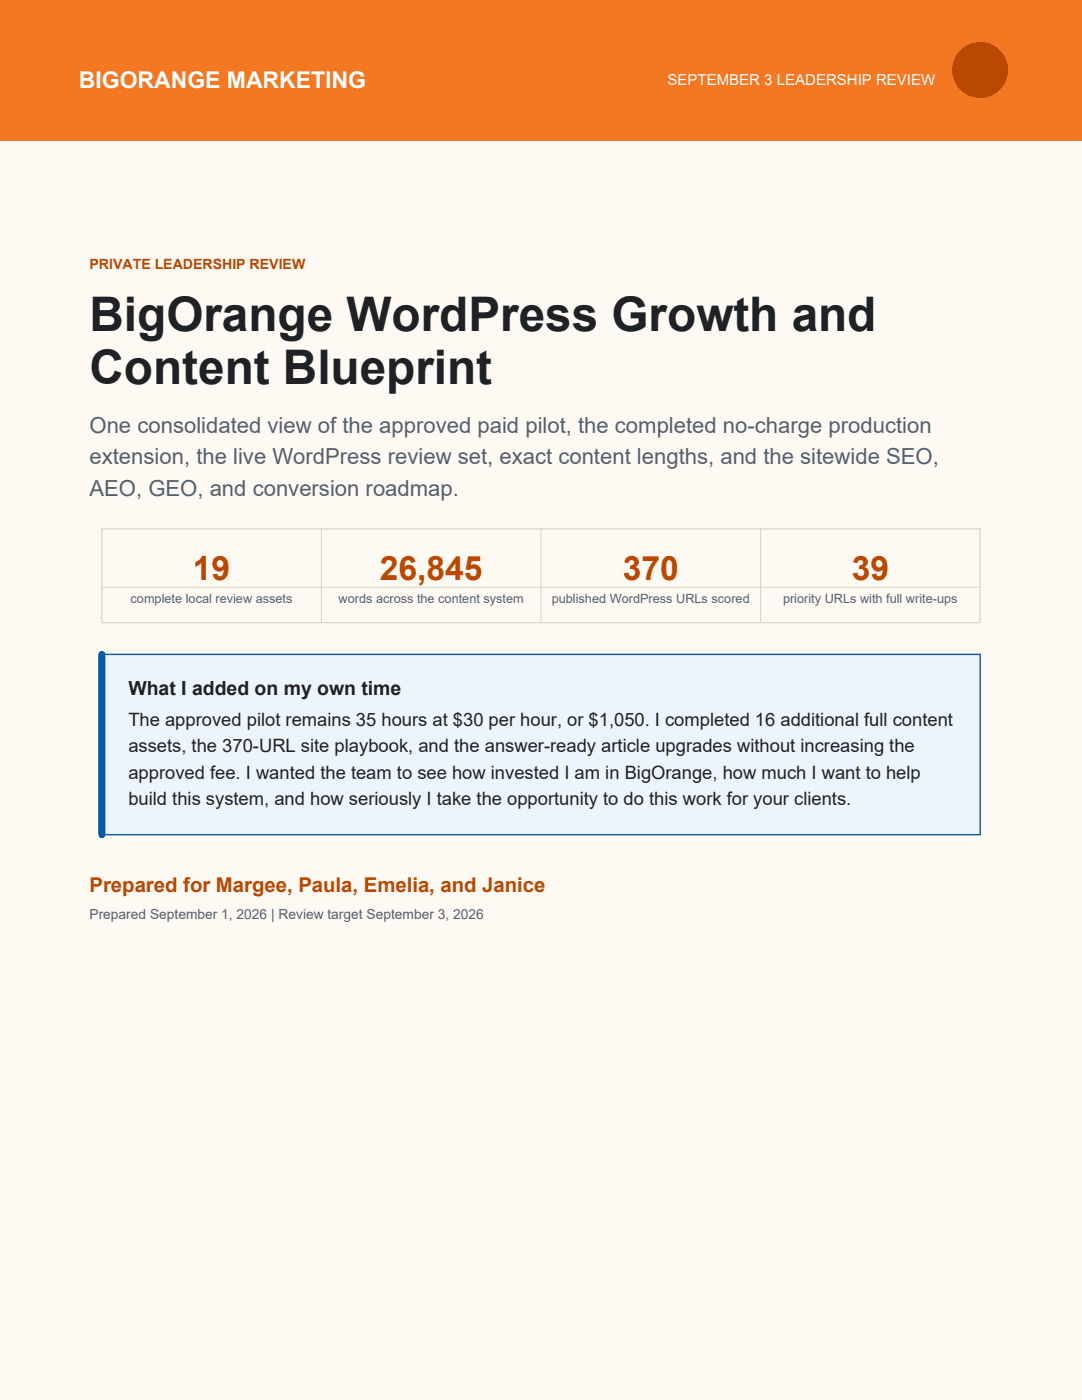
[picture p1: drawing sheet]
<svg xmlns="http://www.w3.org/2000/svg" width="216mm" height="279mm" viewBox="0 0 216 279" stroke-linecap="round" stroke-linejoin="round" font-family="sans-serif">
<defs><g id="words">
<g font-size="9.5" fill="#202124">
<text x="17.9" y="66.1">BigOrange WordPress Growth and</text>
<text x="17.9" y="76.6">Content Blueprint</text>
</g>
<g font-size="6.7" fill="#b94800">
<text x="38.5" y="115.8">19</text>
<text x="75.8" y="115.8">26,845</text>
<text x="124.3" y="115.8">370</text>
<text x="169.9" y="115.8">39</text>
</g>
<text font-size="4.6" fill="#fff" x="15.7" y="17.5">BIGORANGE MARKETING</text>
<g font-size="4.4" fill="#53606d">
<text x="17.9" y="86.3">One consolidated view of the approved paid pilot, the completed no-charge production</text>
<text x="17.9" y="92.7">extension, the live WordPress review set, exact content lengths, and the sitewide SEO,</text>
<text x="17.9" y="99">AEO, GEO, and conversion roadmap.</text>
</g>
<text font-size="4.1" fill="#b94800" x="17.9" y="178">Prepared for Margee, Paula, Emelia, and Janice</text>
<text font-size="3.9" fill="#202124" x="25.6" y="138.7">What I added on my own time</text>
<g font-size="3.7" fill="#202124">
<text x="25.6" y="144.9">The approved pilot remains 35 hours at $30 per hour, or $1,050. I completed 16 additional full content</text>
<text x="25.6" y="150.1">assets, the 370-URL site playbook, and the answer-ready article upgrades without increasing the</text>
<text x="25.6" y="155.4">approved fee. I wanted the team to see how invested I am in BigOrange, how much I want to help</text>
<text x="25.6" y="160.7">build this system, and how seriously I take the opportunity to do this work for your clients.</text>
</g>
<text font-size="3" fill="#fff" x="133.2" y="17">SEPTEMBER 3 LEADERSHIP REVIEW</text>
<text font-size="2.8" fill="#b94800" x="17.9" y="53.7">PRIVATE LEADERSHIP REVIEW</text>
<text font-size="2.8" fill="#53606d" x="17.9" y="183.4">Prepared September 1, 2026 | Review target September 3, 2026</text>
<g font-size="2.5" fill="#53606d">
<text x="26.1" y="120.4">complete local review assets</text>
<text x="67.5" y="120.4">words across the content system</text>
<text x="110.1" y="120.4">published WordPress URLs scored</text>
<text x="156.2" y="120.4">priority URLs with full write-ups</text>
</g>
</g></defs>
<path d="M0 0h215.9v279.4h-215.9z" fill-rule="evenodd" fill="#fff9f4"/>
<path d="M0 0h215.9v27.9h-215.9z" fill-rule="evenodd" fill="#f47721"/>
<circle cx="195.6" cy="14" r="5.6" fill="#b94800"/>
<path d="M20.3 105.6h175.3v18.6h-175.3z" fill-rule="evenodd" fill="#fff9f4"/>
<path d="M20.3 105.6h175.3v18.6h-175.3z" fill="none" stroke="#d9d3cc" stroke-width=".25"/>
<path d="M20.3 117.2h175.3M64.1 105.6v18.6M107.9 105.6v18.6M151.8 105.6v18.6" fill="none" stroke="#d9d3cc" stroke-width=".2"/>
<path d="M20.3 130.6h175.3v36h-175.3z" fill-rule="evenodd" fill="#edf5fc"/>
<path d="M20.3 130.6h175.3v36h-175.3z" fill="none" stroke="#075ca8" stroke-width=".28"/>
<path d="M20.3 130.6v36" fill="none" stroke="#075ca8" stroke-width="1.4"/>
<use href="#words"/>
</svg>
